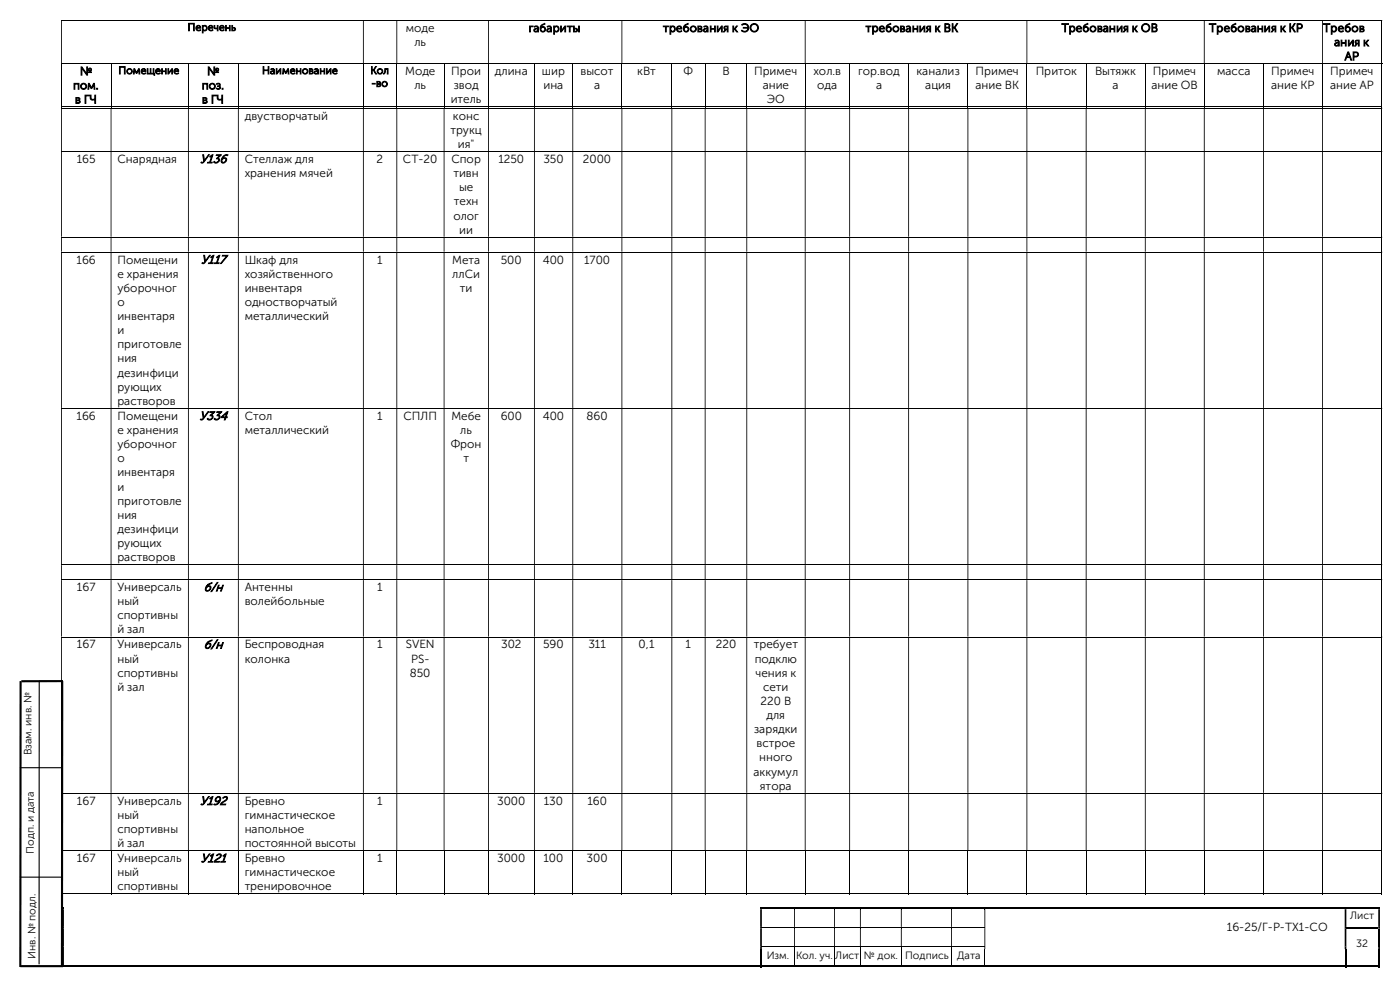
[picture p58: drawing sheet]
<svg xmlns="http://www.w3.org/2000/svg" width="420mm" height="297mm" viewBox="0 0 420 297" stroke-linecap="round" stroke-linejoin="round" font-family="sans-serif">
<defs><g id="words">
<g font-size="3.7">
<text x="59.9" y="48.9">У136</text>
<text x="60.2" y="79">У117</text>
<text x="59.8" y="125.9">У334</text>
<text x="61.1" y="177.2">б/н</text>
<text x="61.1" y="194.4">б/н</text>
<text x="59.9" y="241.2">У192</text>
<text x="60.2" y="258.4">У121</text>
</g>
<g font-size="3.5">
<text x="121.8" y="9.6">моде</text>
<text x="158.6" y="9.6">габариты</text>
<text x="198.9" y="9.6">требования к ЭО</text>
<text x="259.7" y="9.6">требования к ВК</text>
<text x="318.5" y="9.6">Требования к ОВ</text>
<text x="362.7" y="9.6">Требования к КР</text>
<text x="396.9" y="9.6">Требов</text>
<text x="124.3" y="13.8">ль</text>
<text x="400.2" y="13.8">ания к</text>
<text x="24" y="22.5">№</text>
<text x="62.1" y="22.5">№</text>
<text x="121.5" y="22.5">Моде</text>
<text x="135.4" y="22.5">Прои</text>
<text x="148.5" y="22.5">длина</text>
<text x="162.6" y="22.5">шир</text>
<text x="174.2" y="22.5">высот</text>
<text x="191.2" y="22.5">кВт</text>
<text x="205.1" y="22.5">Ф</text>
<text x="216.7" y="22.5">В</text>
<text x="226.2" y="22.5">Примеч</text>
<text x="244" y="22.5">хол.в</text>
<text x="257.4" y="22.5">гор.вод</text>
<text x="275" y="22.5">канализ</text>
<text x="292.7" y="22.5">Примеч</text>
<text x="310.7" y="22.5">Приток</text>
<text x="328.5" y="22.5">Вытяжк</text>
<text x="345.9" y="22.5">Примеч</text>
<text x="365.1" y="22.5">масса</text>
<text x="381.3" y="22.5">Примеч</text>
<text x="399.1" y="22.5">Примеч</text>
<text x="403.4" y="18">АР</text>
<text x="21.9" y="26.8">пом.</text>
<text x="60.5" y="26.8">поз.</text>
<text x="124.3" y="26.8">ль</text>
<text x="136.1" y="26.8">звод</text>
<text x="163" y="26.8">ина</text>
<text x="178.2" y="26.8">а</text>
<text x="228.8" y="26.8">ание</text>
<text x="245.2" y="26.8">ода</text>
<text x="262.8" y="26.8">а</text>
<text x="277.6" y="26.8">ация</text>
<text x="292.7" y="26.8">ание ВК</text>
<text x="333.8" y="26.8">а</text>
<text x="345.4" y="26.8">ание ОВ</text>
<text x="381.3" y="26.8">ание КР</text>
<text x="399" y="26.8">ание АР</text>
<text x="22.5" y="31">в ГЧ</text>
<text x="60.6" y="31">в ГЧ</text>
<text x="73.4" y="35.9">двустворчатый</text>
<text x="135.2" y="31">итель</text>
<text x="135.9" y="35.9">конс</text>
<text x="230" y="31">ЭО</text>
<text x="135.1" y="40.1">трукц</text>
<text x="137.3" y="44.4">ия&quot;</text>
<text x="23" y="48.9">165</text>
<text x="35.2" y="48.9">Снарядная</text>
<text x="73.4" y="48.9">Стеллаж для</text>
<text x="73.4" y="53.1">хранения мячей</text>
<text x="113" y="48.9">2</text>
<text x="120.9" y="48.9">СТ-20</text>
<text x="135.4" y="48.9">Спор</text>
<text x="136" y="53.1">тивн</text>
<text x="149.5" y="48.9">1250</text>
<text x="163" y="48.9">350</text>
<text x="174.9" y="48.9">2000</text>
<text x="137.7" y="57.3">ые</text>
<text x="136" y="65.8">олог</text>
<text x="136.1" y="61.6">техн</text>
<text x="137.8" y="70">ии</text>
<text x="22.9" y="79">166</text>
<text x="35.2" y="79">Помещени</text>
<text x="35.2" y="83.2">е хранения</text>
<text x="73.4" y="79">Шкаф для</text>
<text x="73.4" y="83.2">хозяйственного</text>
<text x="113.2" y="79">1</text>
<text x="135.7" y="79">Мета</text>
<text x="135.7" y="83.2">ллСи</text>
<text x="150.2" y="79">500</text>
<text x="162.8" y="79">400</text>
<text x="175.2" y="79">1700</text>
<text x="35.2" y="87.5">уборочног</text>
<text x="73.4" y="87.5">инвентаря</text>
<text x="138" y="87.5">ти</text>
<text x="35.2" y="91.7">о</text>
<text x="35.2" y="95.9">инвентаря</text>
<text x="73.4" y="91.7">одностворчатый</text>
<text x="73.4" y="95.9">металлический</text>
<text x="35.2" y="100.2">и</text>
<text x="35.2" y="104.4">приготовле</text>
<text x="35.2" y="108.6">ния</text>
<text x="35.2" y="112.9">дезинфици</text>
<text x="35.2" y="117.1">рующих</text>
<text x="22.9" y="125.9">166</text>
<text x="35.2" y="125.9">Помещени</text>
<text x="35.2" y="121.3">растворов</text>
<text x="73.4" y="125.9">Стол</text>
<text x="113.2" y="125.9">1</text>
<text x="121.1" y="125.9">СПЛП</text>
<text x="135.4" y="125.9">Мебе</text>
<text x="150.2" y="125.9">600</text>
<text x="162.8" y="125.9">400</text>
<text x="176" y="125.9">860</text>
<text x="35.2" y="130.1">е хранения</text>
<text x="73.4" y="130.1">металлический</text>
<text x="138.1" y="130.1">ль</text>
<text x="35.2" y="134.3">уборочног</text>
<text x="135.2" y="134.3">Фрон</text>
<text x="35.2" y="138.6">о</text>
<text x="35.2" y="142.8">инвентаря</text>
<text x="139" y="138.6">т</text>
<text x="35.2" y="147">и</text>
<text x="35.2" y="151.3">приготовле</text>
<text x="35.2" y="155.5">ния</text>
<text x="35.2" y="159.7">дезинфици</text>
<text x="35.2" y="164">рующих</text>
<text x="35.2" y="168.2">растворов</text>
<text x="23.1" y="177.2">167</text>
<text x="35.2" y="177.2">Универсаль</text>
<text x="73.4" y="177.2">Антенны</text>
<text x="113.2" y="177.2">1</text>
<text x="35.2" y="181.4">ный</text>
<text x="35.2" y="185.6">спортивны</text>
<text x="73.4" y="181.4">волейбольные</text>
<text x="35.2" y="189.9">й зал</text>
<text x="23.1" y="194.4">167</text>
<text x="35.2" y="194.4">Универсаль</text>
<text x="73.4" y="194.4">Беспроводная</text>
<text x="113.2" y="194.4">1</text>
<text x="121.7" y="194.4">SVEN</text>
<text x="150.3" y="194.4">302</text>
<text x="162.9" y="194.4">590</text>
<text x="176.5" y="194.4">311</text>
<text x="191.6" y="194.4">0,1</text>
<text x="205.7" y="194.4">1</text>
<text x="214.7" y="194.4">220</text>
<text x="226.2" y="194.4">требует</text>
<text x="35.2" y="198.6">ный</text>
<text x="35.2" y="202.8">спортивны</text>
<text x="73.4" y="198.6">колонка</text>
<text x="123" y="202.8">850</text>
<text x="123.4" y="198.6">PS-</text>
<text x="226.4" y="198.6">подклю</text>
<text x="226.7" y="202.8">чения к</text>
<text x="35.2" y="207.1">й зал</text>
<text x="228.9" y="207.1">сети</text>
<text x="228.2" y="211.3">220 В</text>
<text x="230" y="215.5">для</text>
<text x="226.3" y="219.8">зарядки</text>
<text x="226.9" y="224">встрое</text>
<text x="226.1" y="232.5">аккумул</text>
<text x="227.8" y="228.2">нного</text>
<text x="228" y="236.7">ятора</text>
<text x="23.1" y="241.2">167</text>
<text x="35.2" y="241.2">Универсаль</text>
<text x="35.2" y="245.4">ный</text>
<text x="73.4" y="241.2">Бревно</text>
<text x="73.4" y="245.4">гимнастическое</text>
<text x="113.2" y="241.2">1</text>
<text x="149.1" y="241.2">3000</text>
<text x="163.1" y="241.2">130</text>
<text x="176.2" y="241.2">160</text>
<text x="35.2" y="249.7">спортивны</text>
<text x="73.4" y="249.7">напольное</text>
<text x="35.2" y="253.9">й зал</text>
<text x="73.4" y="253.9">постоянной высоты</text>
<text x="23.1" y="258.4">167</text>
<text x="35.2" y="258.4">Универсаль</text>
<text x="35.2" y="262.6">ный</text>
<text x="73.4" y="258.4">Бревно</text>
<text x="73.4" y="262.6">гимнастическое</text>
<text x="113.2" y="258.4">1</text>
<text x="149.1" y="258.4">3000</text>
<text x="163" y="258.4">100</text>
<text x="176" y="258.4">300</text>
<text x="35.2" y="266.9">спортивны</text>
<text x="73.4" y="266.9">тренировочное</text>
<text x="368" y="279">16-25/Г-Р-ТХ1-СО</text>
</g>
<g font-size="3.2">
<text x="56.3" y="9.2">Перечень</text>
<text x="35.5" y="22.2">Помещение</text>
<text x="78.6" y="22.2">Наименование</text>
<text x="111.1" y="22.2">Кол</text>
<text x="111.4" y="26">-во</text>
<text x="9.5" y="226.4" transform="rotate(-90 9.5 226.4)">Взам. инв. №</text>
<text x="10.2" y="255.9" transform="rotate(-90 10.2 255.9)">Подп. и дата</text>
<text x="405" y="275.5">Лист</text>
<text x="10.6" y="287.4" transform="rotate(-90 10.6 287.4)">Инв. № подл.</text>
<text x="230" y="287.4">Изм.</text>
<text x="238.8" y="287.4">Кол. уч.</text>
<text x="250.6" y="287.4">Лист</text>
<text x="259.2" y="287.4">№ док.</text>
<text x="271.6" y="287.4">Подпись</text>
<text x="287.1" y="287.4">Дата</text>
<text x="406.9" y="283.8">32</text>
</g>
</g></defs>
<g fill="none" stroke="#000" stroke-width=".3">
<path d="M18.3 6.1h396.1M18.3 19.1h396.4M18.5 19.2v13M33.3 19.2v13M56.5 19.2v13M71.5 19.2v13M109 19.2v13M119 19.2v13M133.2 19.2v13M146.6 19.2v13M160.3 19.2v13M171.8 19.2v13"/>
<path d="M186.6 19.2v13M201.5 19.2v13M211.5 19.2v13M224 19.2v13M241.6 19.2v13M254.9 19.2v13M272.6 19.2v13M290.4 19.2v13M308.1 19.2v13M325.8 19.2v13M343.6 19.2v13M361.3 19.2v13"/>
<path d="M379.1 19.2v13M396.7 19.2v13M414.5 6.3v12.7M414.5 19.2v13M18.3 32h14.9M18.3 32.4h396.1M33.4 32h23M56.6 32h14.8M71.6 32h37.3M109.1 32h9.8M119.2 32h13.9M133.3 32h13.1"/>
<path d="M146.7 32h13.5M160.4 32h11.3M172 32h14.4M186.7 32h14.7M201.7 32h9.7M211.7 32h12.2M224.2 32h17.2M241.7 32h13.1M255 32h17.5M272.7 32h17.5M290.5 32h17.4M308.2 32h17.5"/>
<path d="M326 32h17.5M343.7 32h17.4M361.4 32h17.5M379.2 32h17.4M396.9 32h17.5M414.5 32.6v12.7M18.3 45.4h396.1M414.5 45.6v25.4M18.3 71.1h396.1M18.3 75.6h396.1M414.5 71.2v4.2M414.5 75.7v46.6"/>
<path d="M18.3 122.4h396.1M414.5 122.5v46.6M18.3 169.2h396.1M18.3 173.7h396.1M414.5 169.4v4.2M414.5 173.9v16.9M18.3 190.9h396.1M414.5 191.1v46.5M18.3 237.7h396.1M414.5 237.9v16.9M18.3 255h396.1M18.5 255.1v13"/>
<path d="M33.3 255.1v13M56.5 255.1v13M71.5 255.1v13M109 255.1v13M119 255.1v13M133.2 255.1v13M146.6 255.1v13M160.3 255.1v13M171.8 255.1v13M186.6 255.1v13M201.5 255.1v13M211.5 255.1v13"/>
<path d="M224 255.1v13M241.6 255.1v13M254.9 255.1v13M272.6 255.1v13M290.4 255.1v13M308.1 255.1v13M325.8 255.1v13M343.6 255.1v13M361.3 255.1v13M379.1 255.1v13M396.7 255.1v13M414.5 255.1v13"/>
<path d="M18.3 267.9h14.9M33.4 267.9h23M56.6 267.9h14.8M71.6 267.9h37.3M109.1 267.9h9.8M119.2 267.9h13.9M133.3 267.9h13.1M146.7 267.9h13.5M160.4 267.9h11.3M172 267.9h14.4M186.7 267.9h14.7M201.7 267.9h9.7"/>
<path d="M211.7 267.9h12.2M224.2 267.9h17.2M228.6 277.9h9.6M238.5 277.9h11.7M241.7 267.9h13.1M250.5 277.9h7.5M255 267.9h17.5M258.2 277.9h12.1M270.5 277.9h14.8M272.7 267.9h17.5M285.6 277.9h9.7M290.5 267.9h17.4"/>
<path d="M308.2 267.9h17.5M326 267.9h17.5M343.7 267.9h17.4M361.4 267.9h17.5M379.2 267.9h17.4M396.9 267.9h17.5M228.6 283.8h9.6M238.3 284.4v5M238.5 283.8h11.7M250.4 284.4v5M250.5 283.8h7.5M258.1 284.4v5"/>
<path d="M258.2 283.8h12.1M270.4 284.4v5M270.5 283.8h14.8M285.5 284.4v5M285.6 283.8h9.7M295.4 284.4v5"/>
</g>
<g fill="#000">
<path d="M414.4 6h.3v.3h-.3zM18.3 6.3h.3v12.7h-.3zM108.9 6.3h.2v12.7h-.2zM118.9 6.3h.3v12.7h-.3zM146.4 6.3h.3v12.7h-.3zM186.4 6.3h.3v12.7h-.3zM241.4 6.3h.3v12.7h-.3zM307.9 6.3h.3v12.7h-.3zM361.1 6.3h.3v12.7h-.3zM396.6 6.3h.3v12.7h-.3z" fill-rule="evenodd"/>
<path d="M414.4 32.3h.3v.3h-.3zM18.3 32.6h.3v12.7h-.3zM33.2 32.6h.2v12.7h-.2zM56.4 32.6h.2v12.7h-.2zM71.4 32.6h.2v12.7h-.2zM108.9 32.6h.2v12.7h-.2zM118.9 32.6h.3v12.7h-.3zM133.1 32.6h.2v12.7h-.2zM146.4 32.6h.3v12.7h-.3zM160.2 32.6h.2v12.7h-.2zM171.7 32.6h.3v12.7h-.3zM186.4 32.6h.3v12.7h-.3zM201.4 32.6h.3v12.7h-.3zM211.4 32.6h.3v12.7h-.3zM223.9 32.6h.3v12.7h-.3zM241.4 32.6h.3v12.7h-.3zM254.8 32.6h.2v12.7h-.2zM272.5 32.6h.2v12.7h-.2zM290.2 32.6h.3v12.7h-.3zM307.9 32.6h.3v12.7h-.3zM325.7 32.6h.3v12.7h-.3zM343.5 32.6h.2v12.7h-.2zM361.1 32.6h.3v12.7h-.3zM378.9 32.6h.3v12.7h-.3zM396.6 32.6h.3v12.7h-.3z" fill-rule="evenodd"/>
<path d="M414.4 45.3h.3v.3h-.3zM18.3 45.6h.3v25.4h-.3zM33.2 45.6h.2v25.4h-.2zM56.4 45.6h.2v25.4h-.2zM71.4 45.6h.2v25.4h-.2zM108.9 45.6h.2v25.4h-.2zM118.9 45.6h.3v25.4h-.3zM133.1 45.6h.2v25.4h-.2zM146.4 45.6h.3v25.4h-.3zM160.2 45.6h.2v25.4h-.2zM171.7 45.6h.3v25.4h-.3zM186.4 45.6h.3v25.4h-.3zM201.4 45.6h.3v25.4h-.3zM211.4 45.6h.3v25.4h-.3zM223.9 45.6h.3v25.4h-.3zM241.4 45.6h.3v25.4h-.3zM254.8 45.6h.2v25.4h-.2zM272.5 45.6h.2v25.4h-.2zM290.2 45.6h.3v25.4h-.3zM307.9 45.6h.3v25.4h-.3zM325.7 45.6h.3v25.4h-.3zM343.5 45.6h.2v25.4h-.2zM361.1 45.6h.3v25.4h-.3zM378.9 45.6h.3v25.4h-.3zM396.6 45.6h.3v25.4h-.3z" fill-rule="evenodd"/>
<path d="M414.4 71h.3v.2h-.3zM18.3 71.2h.3v4.2h-.3zM33.2 71.2h.2v4.2h-.2zM56.4 71.2h.2v4.2h-.2zM71.4 71.2h.2v4.2h-.2zM108.9 71.2h.2v4.2h-.2zM118.9 71.2h.3v4.2h-.3zM133.1 71.2h.2v4.2h-.2zM146.4 71.2h.3v4.2h-.3zM160.2 71.2h.2v4.2h-.2zM171.7 71.2h.3v4.2h-.3zM186.4 71.2h.3v4.2h-.3zM201.4 71.2h.3v4.2h-.3zM211.4 71.2h.3v4.2h-.3zM223.9 71.2h.3v4.2h-.3zM241.4 71.2h.3v4.2h-.3zM254.8 71.2h.2v4.2h-.2zM272.5 71.2h.2v4.2h-.2zM290.2 71.2h.3v4.2h-.3zM307.9 71.2h.3v4.2h-.3zM325.7 71.2h.3v4.2h-.3zM343.5 71.2h.2v4.2h-.2zM361.1 71.2h.3v4.2h-.3zM378.9 71.2h.3v4.2h-.3zM396.6 71.2h.3v4.2h-.3z" fill-rule="evenodd"/>
<path d="M414.4 75.4h.3v.3h-.3zM18.3 75.7h.3v46.6h-.3zM33.2 75.7h.2v46.6h-.2zM56.4 75.7h.2v46.6h-.2zM71.4 75.7h.2v46.6h-.2zM108.9 75.7h.2v46.6h-.2zM118.9 75.7h.3v46.6h-.3zM133.1 75.7h.2v46.6h-.2zM146.4 75.7h.3v46.6h-.3zM160.2 75.7h.2v46.6h-.2zM171.7 75.7h.3v46.6h-.3zM186.4 75.7h.3v46.6h-.3zM201.4 75.7h.3v46.6h-.3zM211.4 75.7h.3v46.6h-.3zM223.9 75.7h.3v46.6h-.3zM241.4 75.7h.3v46.6h-.3zM254.8 75.7h.2v46.6h-.2zM272.5 75.7h.2v46.6h-.2zM290.2 75.7h.3v46.6h-.3zM307.9 75.7h.3v46.6h-.3zM325.7 75.7h.3v46.6h-.3zM343.5 75.7h.2v46.6h-.2zM361.1 75.7h.3v46.6h-.3zM378.9 75.7h.3v46.6h-.3zM396.6 75.7h.3v46.6h-.3z" fill-rule="evenodd"/>
<path d="M414.4 122.3h.3v.2h-.3zM18.3 122.5h.3v46.6h-.3zM33.2 122.5h.2v46.6h-.2zM56.4 122.5h.2v46.6h-.2zM71.4 122.5h.2v46.6h-.2zM108.9 122.5h.2v46.6h-.2zM118.9 122.5h.3v46.6h-.3zM133.1 122.5h.2v46.6h-.2zM146.4 122.5h.3v46.6h-.3zM160.2 122.5h.2v46.6h-.2zM171.7 122.5h.3v46.6h-.3zM186.4 122.5h.3v46.6h-.3zM201.4 122.5h.3v46.6h-.3zM211.4 122.5h.3v46.6h-.3zM223.9 122.5h.3v46.6h-.3zM241.4 122.5h.3v46.6h-.3zM254.8 122.5h.2v46.6h-.2zM272.5 122.5h.2v46.6h-.2zM290.2 122.5h.3v46.6h-.3zM307.9 122.5h.3v46.6h-.3zM325.7 122.5h.3v46.6h-.3zM343.5 122.5h.2v46.6h-.2zM361.1 122.5h.3v46.6h-.3zM378.9 122.5h.3v46.6h-.3zM396.6 122.5h.3v46.6h-.3z" fill-rule="evenodd"/>
<path d="M414.4 169.1h.3v.3h-.3zM18.3 169.4h.3v4.2h-.3zM33.2 169.4h.2v4.2h-.2zM56.4 169.4h.2v4.2h-.2zM71.4 169.4h.2v4.2h-.2zM108.9 169.4h.2v4.2h-.2zM118.9 169.4h.3v4.2h-.3zM133.1 169.4h.2v4.2h-.2zM146.4 169.4h.3v4.2h-.3zM160.2 169.4h.2v4.2h-.2zM171.7 169.4h.3v4.2h-.3zM186.4 169.4h.3v4.2h-.3zM201.4 169.4h.3v4.2h-.3zM211.4 169.4h.3v4.2h-.3zM223.9 169.4h.3v4.2h-.3zM241.4 169.4h.3v4.2h-.3zM254.8 169.4h.2v4.2h-.2zM272.5 169.4h.2v4.2h-.2zM290.2 169.4h.3v4.2h-.3zM307.9 169.4h.3v4.2h-.3zM325.7 169.4h.3v4.2h-.3zM343.5 169.4h.2v4.2h-.2zM361.1 169.4h.3v4.2h-.3zM378.9 169.4h.3v4.2h-.3zM396.6 169.4h.3v4.2h-.3z" fill-rule="evenodd"/>
<path d="M414.4 173.6h.3v.3h-.3zM18.3 173.9h.3v16.9h-.3zM33.2 173.9h.2v16.9h-.2zM56.4 173.9h.2v16.9h-.2zM71.4 173.9h.2v16.9h-.2zM108.9 173.9h.2v16.9h-.2zM118.9 173.9h.3v16.9h-.3zM133.1 173.9h.2v16.9h-.2zM146.4 173.9h.3v16.9h-.3zM160.2 173.9h.2v16.9h-.2zM171.7 173.9h.3v16.9h-.3zM186.4 173.9h.3v16.9h-.3zM201.4 173.9h.3v16.9h-.3zM211.4 173.9h.3v16.9h-.3zM223.9 173.9h.3v16.9h-.3zM241.4 173.9h.3v16.9h-.3zM254.8 173.9h.2v16.9h-.2zM272.5 173.9h.2v16.9h-.2zM290.2 173.9h.3v16.9h-.3zM307.9 173.9h.3v16.9h-.3zM325.7 173.9h.3v16.9h-.3zM343.5 173.9h.2v16.9h-.2zM361.1 173.9h.3v16.9h-.3zM378.9 173.9h.3v16.9h-.3zM396.6 173.9h.3v16.9h-.3z" fill-rule="evenodd"/>
<path d="M414.4 190.8h.3v.3h-.3zM18.3 191.1h.3v46.5h-.3zM33.2 191.1h.2v46.5h-.2zM56.4 191.1h.2v46.5h-.2zM71.4 191.1h.2v46.5h-.2zM108.9 191.1h.2v46.5h-.2zM118.9 191.1h.3v46.5h-.3zM133.1 191.1h.2v46.5h-.2zM146.4 191.1h.3v46.5h-.3zM160.2 191.1h.2v46.5h-.2zM171.7 191.1h.3v46.5h-.3zM186.4 191.1h.3v46.5h-.3zM201.4 191.1h.3v46.5h-.3zM211.4 191.1h.3v46.5h-.3zM223.9 191.1h.3v46.5h-.3zM241.4 191.1h.3v46.5h-.3zM254.8 191.1h.2v46.5h-.2zM272.5 191.1h.2v46.5h-.2zM290.2 191.1h.3v46.5h-.3zM307.9 191.1h.3v46.5h-.3zM325.7 191.1h.3v46.5h-.3zM343.5 191.1h.2v46.5h-.2zM361.1 191.1h.3v46.5h-.3zM378.9 191.1h.3v46.5h-.3zM396.6 191.1h.3v46.5h-.3z" fill-rule="evenodd"/>
<path d="M414.4 237.6h.3v.3h-.3zM18.3 237.9h.3v16.9h-.3zM33.2 237.9h.2v16.9h-.2zM56.4 237.9h.2v16.9h-.2zM71.4 237.9h.2v16.9h-.2zM108.9 237.9h.2v16.9h-.2zM118.9 237.9h.3v16.9h-.3zM133.1 237.9h.2v16.9h-.2zM146.4 237.9h.3v16.9h-.3zM160.2 237.9h.2v16.9h-.2zM171.7 237.9h.3v16.9h-.3zM186.4 237.9h.3v16.9h-.3zM201.4 237.9h.3v16.9h-.3zM211.4 237.9h.3v16.9h-.3zM223.9 237.9h.3v16.9h-.3zM241.4 237.9h.3v16.9h-.3zM254.8 237.9h.2v16.9h-.2zM272.5 237.9h.2v16.9h-.2zM290.2 237.9h.3v16.9h-.3zM307.9 237.9h.3v16.9h-.3zM325.7 237.9h.3v16.9h-.3zM343.5 237.9h.2v16.9h-.2zM361.1 237.9h.3v16.9h-.3zM378.9 237.9h.3v16.9h-.3zM396.6 237.9h.3v16.9h-.3z" fill-rule="evenodd"/>
<path d="M18.8 272.5h.4v5.3h-.4zM228 272.5h.6v5.3h-.6zM238.2 272.5h.3v5.3h-.3zM250.2 272.5h.3v5.3h-.3zM258 272.5h.2v5.3h-.2zM270.3 272.5h.2v5.3h-.2zM285.3 272.5h.3v5.3h-.3zM295.3 272.5h.3v5.3h-.3zM403.4 272.5h.5v5.3h-.5zM413.5 272.5h.5v5.3h-.5z" fill-rule="evenodd"/>
<path d="M18.8 277.8h.4v.5h-.4zM228 277.8h.6v.5h-.6z" fill-rule="evenodd"/>
<path d="M228 271.9h.6v.6h-.6z" fill-rule="evenodd"/>
<path d="M238.2 271.9h12v.6h-12z" fill-rule="evenodd"/>
<path d="M250.2 271.9h7.8v.6h-7.8z" fill-rule="evenodd"/>
<path d="M258 271.9h12.3v.6h-12.3z" fill-rule="evenodd"/>
<path d="M270.3 271.9h15v.6h-15z" fill-rule="evenodd"/>
<path d="M285.3 271.9h10v.6h-10z" fill-rule="evenodd"/>
<path d="M295.3 271.9h108.1v.6h-108.1z" fill-rule="evenodd"/>
<path d="M295.3 277.8h.3v.5h-.3zM403.4 277.8h.5v.5h-.5z" fill-rule="evenodd"/>
<path d="M403.4 271.9h.5v.6h-.5z" fill-rule="evenodd"/>
<path d="M413.5 271.9h.5v.6h-.5z" fill-rule="evenodd"/>
<path d="M413.5 277.8h.5v.5h-.5zM18.8 278.3h.4v5.3h-.4zM228 278.3h.6v5.3h-.6zM238.2 278.3h.3v5.3h-.3zM250.2 278.3h.3v5.3h-.3zM258 278.3h.2v5.3h-.2zM270.3 278.3h.2v5.3h-.2zM285.3 278.3h.3v5.3h-.3zM295.3 278.3h.3v5.3h-.3zM403.4 278.3h.5v5.3h-.5z" fill-rule="evenodd"/>
<path d="M18.8 283.6h.4v.8h-.4zM228 283.6h.6v.8h-.6z" fill-rule="evenodd"/>
<path d="M228 284.4h.6v5.5h-.6z" fill-rule="evenodd"/>
<path d="M238.2 289.4h12v.5h-12z" fill-rule="evenodd"/>
<path d="M250.2 289.4h7.8v.5h-7.8z" fill-rule="evenodd"/>
<path d="M258 289.4h12.3v.5h-12.3z" fill-rule="evenodd"/>
<path d="M270.3 289.4h15v.5h-15z" fill-rule="evenodd"/>
<path d="M285.3 289.4h10v.5h-10z" fill-rule="evenodd"/>
<path d="M295.3 283.6h.3v.8h-.3zM403.4 283.6h.5v.8h-.5zM413.5 283.6h.5v.8h-.5zM18.8 284.4h.4v5h-.4z" fill-rule="evenodd"/>
<path d="M295.3 289.4h108.1v.5h-108.1z" fill-rule="evenodd"/>
<path d="M403.4 284.4h.5v5.5h-.5z" fill-rule="evenodd"/>
<path d="M413.5 284.4h.5v5.5h-.5z" fill-rule="evenodd"/>
</g>
<g fill="#000">
<path d="M414.4 31.9h.3v.3h-.3zM414.4 254.8h.3v.3h-.3zM18.8 271.9h.4v.6h-.4zM228.6 271.9h9.6v.6h-9.6zM238.2 272.5h.3zM238.2 277.8h.3v.5h-.3zM250.2 272.5h.3zM250.2 277.8h.3v.5h-.3zM258 272.5h.2zM258 277.8h.2v.5h-.2zM270.3 272.5h.2zM270.3 277.8h.2v.5h-.2z"/>
<path d="M285.3 272.5h.3zM285.3 277.8h.3v.5h-.3zM295.3 272.5h.3zM403.9 271.9h9.6v.6h-9.6zM403.9 277.8h9.6v.5h-9.6zM413.5 278.3h.5v5.3h-.5zM414.4 267.8h.3v.3h-.3zM18.8 289.4h209.2v.5h-209.2zM228.6 289.4h9.6v.5h-9.6zM238.2 283.6h.3v.8h-.3zM250.2 283.6h.3v.8h-.3zM258 283.6h.2v.8h-.2z"/>
<path d="M270.3 283.6h.2v.8h-.2zM285.3 283.6h.3v.8h-.3zM403.9 289.4h9.6v.5h-9.6zM413.5 289.4h.5v.5h-.5z"/>
</g>
<path d="M6.2 204.1l-.1 85.7M18.7 204.1l-.1 85.7M18.9 204.1l-12.5 .1M6.1 289.6h12.8" fill="none" stroke="#000" stroke-width=".64" stroke-linecap="butt"/>
<path d="M11.8 204.1l-.1 84.9M6 230.1h12.6M6 262.9h12.4" fill="none" stroke="#000" stroke-width=".34"/>
<use href="#words"/>
</svg>
